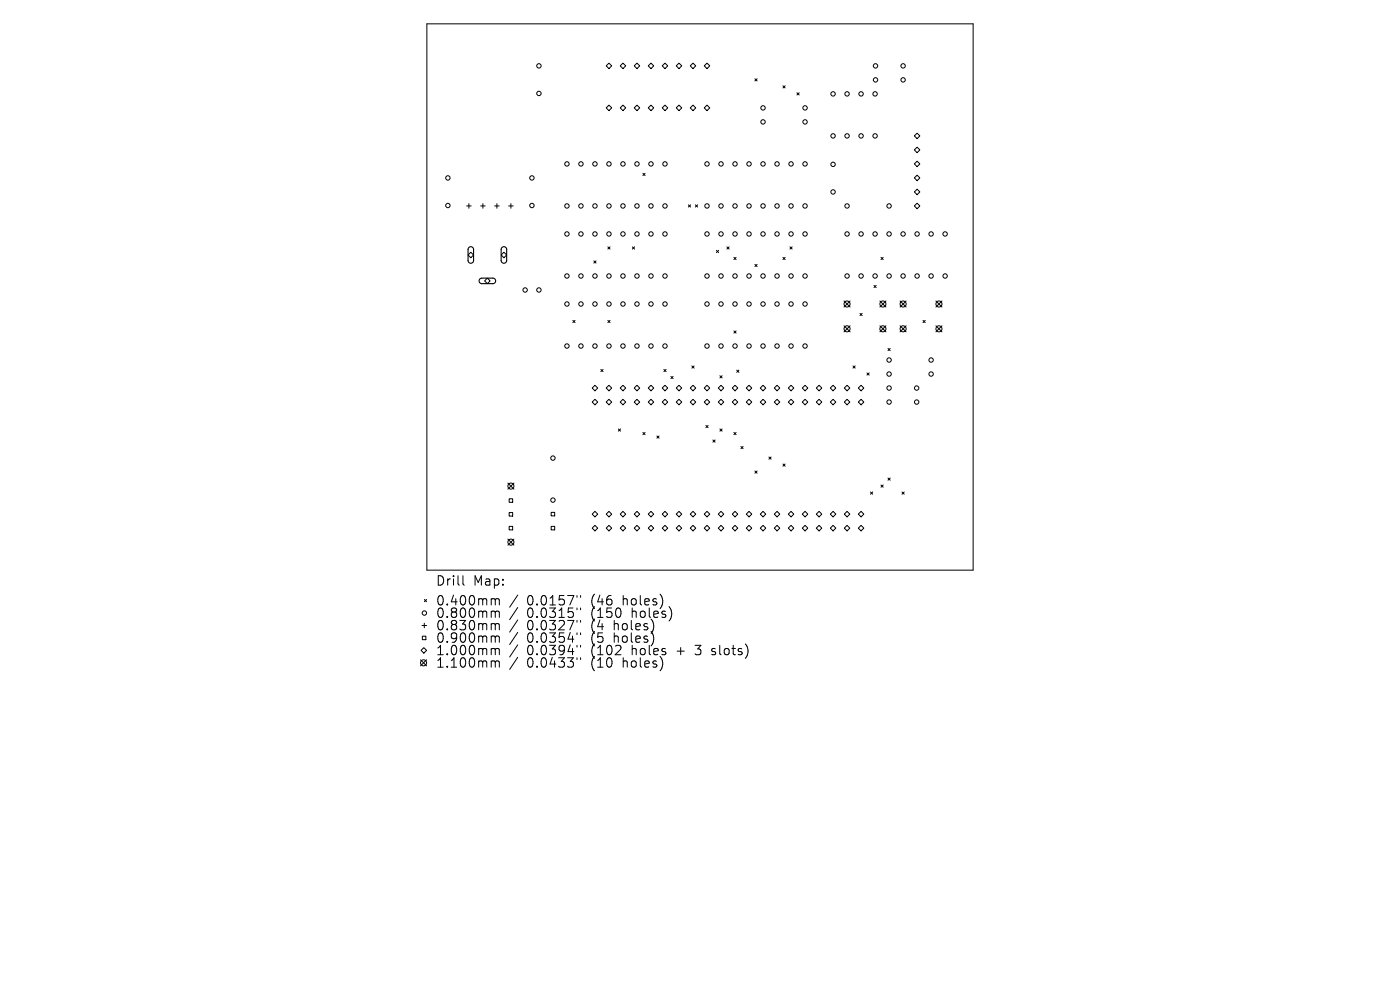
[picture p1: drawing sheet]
<svg xmlns="http://www.w3.org/2000/svg" width="297mm" height="210mm" viewBox="0 0 297 210" stroke-linecap="round" stroke-linejoin="round" font-family="sans-serif">
<defs><g id="words">
<g font-size="2.8">
<text x="92.5" y="124.5">Drill</text>
<text x="100.4" y="124.5">Map:</text>
<text x="92.5" y="128.7">0.400mm</text>
<text x="92.5" y="131.3">0.800mm</text>
<text x="111.7" y="128.7">0.0157&quot;</text>
<text x="111.7" y="131.3">0.0315&quot;</text>
<text x="125.4" y="128.7">(46</text>
<text x="125.4" y="131.3">(150</text>
<text x="132.1" y="128.7">holes)</text>
<text x="134" y="131.3">holes)</text>
<text x="92.5" y="133.9">0.830mm</text>
<text x="92.5" y="136.6">0.900mm</text>
<text x="111.7" y="133.9">0.0327&quot;</text>
<text x="111.7" y="136.6">0.0354&quot;</text>
<text x="125.4" y="133.9">(4</text>
<text x="125.4" y="136.6">(5</text>
<text x="130.2" y="133.9">holes)</text>
<text x="130.2" y="136.6">holes)</text>
<text x="92.5" y="139.2">1.000mm</text>
<text x="92.5" y="141.9">1.100mm</text>
<text x="111.7" y="139.2">0.0394&quot;</text>
<text x="111.7" y="141.9">0.0433&quot;</text>
<text x="125.4" y="139.2">(102</text>
<text x="125.4" y="141.9">(10</text>
<text x="132.1" y="141.9">holes)</text>
<text x="134" y="139.2">holes</text>
<text x="143.7" y="139.2">+</text>
<text x="147.8" y="139.2">3</text>
<text x="151.3" y="139.2">slots)</text>
</g>
</g></defs>
<g fill="none" stroke="#000" stroke-width=".21">
<path d="M90.6 5.1h115.8v115.8h-115.8zM129.2 13.4l.6 .6-.6 .6-.6-.6zM131.6 14l.6-.6 .5 .6-.5 .6zM134.5 14l.6-.6 .6 .6-.6 .6zM137.5 14l.6-.6 .6 .6-.6 .6zM140.5 14l.6-.6 .6 .6-.6 .6zM143.5 14l.5-.6 .6 .6-.6 .6zM146.4 14l.6-.6 .6 .6-.6 .6zM149.4 14l.6-.6 .6 .6-.6 .6zM160.2 16.7l.4 .5M160.6 16.7l-.4 .5M166.1 18.2l.5 .5"/>
<path d="M166.6 18.2l-.5 .5M169.1 19.7l.4 .4M169.5 19.7l-.4 .4M129.2 22.3l.6 .6-.6 .6-.6-.6zM131.6 22.9l.6-.6 .5 .6-.5 .6zM134.5 22.9l.6-.6 .6 .6-.6 .6zM136.4 36.8l.4 .4M136.8 36.8l-.4 .4M137.5 22.9l.6-.6 .6 .6-.6 .6zM140.5 22.9l.6-.6 .6 .6-.6 .6zM143.5 22.9l.5-.6 .6 .6-.6 .6zM146.4 22.9l.6-.6 .6 .6-.6 .6z"/>
<path d="M149.4 22.9l.6-.6 .6 .6-.6 .6zM194 28.8l.6-.6 .5 .6-.5 .6zM194 31.8l.6-.6 .5 .6-.5 .6zM194.6 34.2l.5 .6-.5 .6-.6-.6zM194.6 37.2l.5 .5-.5 .6-.6-.6zM99 43.7h1M99.5 43.2v1M99.9 53.5l.6 .6-.6 .6-.6-.6zM102 43.7h.9M102.4 43.2v1M102.8 59.6l.6-.6 .6 .6-.6 .6zM104.9 43.7h1"/>
<path d="M105.4 43.2v1M106.3 54.1l.6-.6 .6 .6-.6 .6zM107.9 43.7h1M108.4 43.2v1M126 55.3l.4 .5M126.4 55.3l-.4 .5M129 52.4l.4 .4M129.4 52.4l-.4 .4M134.2 52.4l.4 .4M134.6 52.4l-.4 .4M146 43.5l.5 .4M146.5 43.5l-.5 .4"/>
<path d="M147.5 43.5l.5 .4M148 43.5l-.5 .4M152 53.1l.4 .5M152.4 53.1l-.4 .5M154.2 52.4l.5 .4M154.7 52.4l-.5 .4M155.7 54.6l.5 .5M156.2 54.6l-.5 .5M160.2 56.1l.4 .5M160.6 56.1l-.4 .5M166.1 54.6l.5 .5M166.6 54.6l-.5 .5"/>
<path d="M167.6 52.4l.4 .4M168 52.4l-.4 .4M186.9 54.6l.5 .5M187.4 54.6l-.5 .5M194 40.7l.6-.6 .5 .6-.5 .6zM194 43.7l.6-.6 .5 .6-.5 .6zM121.5 68l.5 .4M122 68l-.5 .4M127.5 78.4l.4 .4M127.9 78.4l-.4 .4M129 68l.4 .4M129.4 68l-.4 .4"/>
<path d="M140.8 78.4l.5 .4M141.3 78.4l-.5 .4M142.3 79.9l.5 .4M142.8 79.9l-.5 .4M146.8 77.6l.4 .5M147.2 77.6l-.4 .5M152.7 79.7l.5 .5M153.2 79.7l-.5 .5M155.7 70.2l.5 .5M156.2 70.2l-.5 .5M156.3 78.5l.5 .5M156.8 78.5l-.5 .5"/>
<path d="M179.1 63.8l1.2 1.3M179.1 69.1l1.2 1.3M180.3 63.8l-1.2 1.3M180.3 69.1l-1.2 1.3M181 77.6l.4 .5M181.4 77.6l-.4 .5M182.4 66.5l.5 .5M182.9 66.5l-.5 .5M183.9 79.1l.5 .5M184.4 79.1l-.5 .5M185.4 60.5l.5 .5M185.9 60.5l-.5 .5"/>
<path d="M186.7 63.8l1.2 1.3M186.7 69.1l1.2 1.3M187.9 63.8l-1.2 1.3M187.9 69.1l-1.2 1.3M188.4 73.9l.5 .5M188.9 73.9l-.5 .5M190.9 63.8l1.3 1.3M190.9 69.1l1.3 1.3M192.2 63.8l-1.3 1.3M192.2 69.1l-1.3 1.3M195.8 68l.5 .4M196.3 68l-.5 .4"/>
<path d="M198.5 63.8l1.3 1.3M198.5 69.1l1.3 1.3M199.8 63.8l-1.3 1.3M199.8 69.1l-1.3 1.3M125.6 82.3l.6-.6 .6 .6-.6 .6zM125.6 85.3l.6-.6 .6 .6-.6 .6zM129.2 81.7l.6 .6-.6 .6-.6-.6zM129.2 84.7l.6 .6-.6 .6-.6-.6zM131.2 91l.4 .5M131.6 91l-.4 .5M132.2 81.7l.5 .6-.5 .6-.6-.6zM132.2 84.7l.5 .6-.5 .6-.6-.6z"/>
<path d="M134.5 82.3l.6-.6 .6 .6-.6 .6zM134.5 85.3l.6-.6 .6 .6-.6 .6zM136.4 91.7l.4 .5M136.8 91.7l-.4 .5M137.5 85.3l.6-.6 .6 .6-.6 .6zM138.1 81.7l.6 .6-.6 .6-.6-.6zM139.4 92.5l.4 .5M139.8 92.5l-.4 .5M140.5 82.3l.6-.6 .6 .6-.6 .6zM140.5 85.3l.6-.6 .6 .6-.6 .6zM143.5 82.3l.5-.6 .6 .6-.6 .6zM143.5 85.3l.5-.6 .6 .6-.6 .6z"/>
<path d="M146.4 82.3l.6-.6 .6 .6-.6 .6zM146.4 85.3l.6-.6 .6 .6-.6 .6zM149.8 90.3l.4 .4M150 81.7l.6 .6-.6 .6-.6-.6zM150 84.7l.6 .6-.6 .6-.6-.6zM150.2 90.3l-.4 .4M151.2 93.3l.5 .5M151.7 93.3l-.5 .5M152.4 82.3l.6-.6 .5 .6-.5 .6zM152.4 85.3l.6-.6 .5 .6-.5 .6zM152.7 91l.5 .5M153.2 91l-.5 .5"/>
<path d="M155.3 82.3l.6-.6 .6 .6-.6 .6zM155.3 85.3l.6-.6 .6 .6-.6 .6zM155.7 91.7l.5 .5M156.2 91.7l-.5 .5M157.2 94.7l.4 .5M157.6 94.7l-.4 .5M158.9 81.7l.6 .6-.6 .6-.6-.6zM158.9 84.7l.6 .6-.6 .6-.6-.6zM160.2 99.9l.4 .5M160.6 99.9l-.4 .5M161.9 81.7l.6 .6-.6 .6-.6-.6zM161.9 84.7l.6 .6-.6 .6-.6-.6z"/>
<path d="M163.1 96.9l.5 .5M163.6 96.9l-.5 .5M164.3 82.3l.5-.6 .6 .6-.6 .6zM164.3 85.3l.5-.6 .6 .6-.6 .6zM166.1 98.4l.5 .5M166.6 98.4l-.5 .5M167.2 82.3l.6-.6 .6 .6-.6 .6zM167.2 85.3l.6-.6 .6 .6-.6 .6zM170.8 81.7l.6 .6-.6 .6-.6-.6zM170.8 84.7l.6 .6-.6 .6-.6-.6zM173.8 81.7l.5 .6-.5 .6-.6-.6zM173.8 84.7l.5 .6-.5 .6-.6-.6z"/>
<path d="M176.7 81.7l.6 .6-.6 .6-.6-.6zM176.7 84.7l.6 .6-.6 .6-.6-.6zM179.1 82.3l.6-.6 .6 .6-.6 .6zM179.1 85.3l.6-.6 .6 .6-.6 .6zM182.7 81.7l.6 .6-.6 .6-.6-.6zM182.7 84.7l.6 .6-.6 .6-.6-.6zM107.7 102.5l1.3 1.3M107.7 114.4l1.3 1.2M108 105.8h.8v.8h-.8zM108 108.7h.8v.8h-.8zM108 111.7h.8v.7h-.8zM109 102.5l-1.3 1.3"/>
<path d="M109 114.4l-1.3 1.2M116.9 108.7h.8v.7h-.8zM116.9 111.7h.8v.7h-.8zM125.6 109.1l.6-.6 .6 .6-.6 .5zM125.6 112l.6-.6 .6 .6-.6 .6zM129.2 108.5l.6 .6-.6 .5-.6-.5zM129.2 111.4l.6 .6-.6 .6-.6-.6zM131.6 109.1l.6-.6 .5 .6-.5 .5zM131.6 112l.6-.6 .5 .6-.5 .6zM134.5 109.1l.6-.6 .6 .6-.6 .5zM134.5 112l.6-.6 .6 .6-.6 .6zM137.5 112l.6-.6 .6 .6-.6 .6z"/>
<path d="M138.1 108.5l.6 .6-.6 .5-.6-.5zM140.5 109.1l.6-.6 .6 .6-.6 .5zM140.5 112l.6-.6 .6 .6-.6 .6zM143.5 109.1l.5-.6 .6 .6-.6 .5zM143.5 112l.5-.6 .6 .6-.6 .6zM146.4 109.1l.6-.6 .6 .6-.6 .5zM146.4 112l.6-.6 .6 .6-.6 .6zM149.4 112l.6-.6 .6 .6-.6 .6zM150 108.5l.6 .6-.6 .5-.6-.5zM152.4 109.1l.6-.6 .5 .6-.5 .5zM152.4 112l.6-.6 .5 .6-.5 .6zM155.3 109.1l.6-.6 .6 .6-.6 .5z"/>
<path d="M155.3 112l.6-.6 .6 .6-.6 .6zM158.9 108.5l.6 .6-.6 .5-.6-.5zM158.9 111.4l.6 .6-.6 .6-.6-.6zM161.3 112l.6-.6 .6 .6-.6 .6zM161.9 108.5l.6 .6-.6 .5-.6-.5zM164.3 109.1l.5-.6 .6 .6-.6 .5zM164.3 112l.5-.6 .6 .6-.6 .6zM167.2 109.1l.6-.6 .6 .6-.6 .5zM167.2 112l.6-.6 .6 .6-.6 .6zM170.2 112l.6-.6 .6 .6-.6 .6zM170.8 108.5l.6 .6-.6 .5-.6-.5zM173.2 112l.6-.6 .5 .6-.5 .6z"/>
<path d="M173.8 108.5l.5 .6-.5 .5-.6-.5zM176.1 112l.6-.6 .6 .6-.6 .6zM176.7 108.5l.6 .6-.6 .5-.6-.5zM179.1 109.1l.6-.6 .6 .6-.6 .5zM179.1 112l.6-.6 .6 .6-.6 .6zM182.1 112l.6-.6 .6 .6-.6 .6zM182.7 108.5l.6 .6-.6 .5-.6-.5zM184.7 104.4l.4 .4M185.1 104.4l-.4 .4M186.9 102.9l.5 .5M187.4 102.9l-.5 .5M188.4 101.4l.5 .5"/>
<path d="M188.9 101.4l-.5 .5M191.4 104.4l.4 .4M191.8 104.4l-.4 .4M89.2 140l1.3 1.2M89.3 138l.6-.6 .6 .6-.6 .5zM89.5 132.7h1M89.6 135h.7v.7h-.7zM90 132.2v1M90 127.2l.5 .4M90.5 127.2l-.5 .4M90.5 140l-1.3 1.2M98.2 122.1v1.7l.3 .3"/>
<path d="M104.8 127l.3 .3M104.8 129.6l.3 .3M104.8 132.3l.3 .3M104.8 134.9l.3 .3M104.8 137.6l.3 .2M105.1 127.3v1M105.1 129.9v1.1M105.1 132.6v1M105.1 135.2v1M105.1 137.8v1.1M105.1 127.3l.3-.3 .4 .1 .1 1.2M105.1 129.9l.3-.3 .4 .1 .1 1.3"/>
<path d="M105.1 132.6l.3-.3 .4 .1 .1 1.2M105.1 135.2l.3-.3 .4 .1 .1 1.2M105.1 137.8l.3-.2 .4 .1 .1 1.2M109.8 126.2l-1.7 2.6M109.8 128.9l-1.7 2.5M109.8 131.5l-1.7 2.6M109.8 134.2l-1.7 2.5M109.8 136.8l-1.7 2.6M109.8 139.4l-1.7 2.6M122.4 126.3v.4M122.4 129v.4M122.4 131.6v.4"/>
<path d="M122.4 134.2v.4M122.4 136.9v.4M122.4 139.5v.4M123.2 126.3v.4M123.2 129v.4M123.2 131.6v.4M123.2 134.2v.4M123.2 136.9v.4M123.2 139.5v.4M138.6 134.8v1.4M138.7 132.7l-.1 .8M140.5 126.9v1.3"/>
<path d="M142.4 129.5v1.4M104.8 140.2l.3 .3M105.1 140.5v1M105.1 140.5l.3-.3 .4 .1 .1 1.2M140.5 140.1v1.3"/>
<circle cx="114.3" cy="14" r=".47"/>
<circle cx="114.3" cy="19.8" r=".47"/>
<circle cx="176.7" cy="19.9" r=".47"/>
<circle cx="179.7" cy="19.9" r=".47"/>
<circle cx="182.7" cy="19.9" r=".47"/>
<circle cx="185.6" cy="19.9" r=".47"/>
<circle cx="185.7" cy="16.9" r=".47"/>
<circle cx="185.7" cy="14" r=".47"/>
<circle cx="191.6" cy="16.9" r=".47"/>
<circle cx="191.6" cy="14" r=".47"/>
<circle cx="95" cy="37.7" r=".47"/>
<circle cx="112.8" cy="37.7" r=".47"/>
<circle cx="120.3" cy="34.8" r=".47"/>
<circle cx="123.2" cy="34.8" r=".47"/>
<circle cx="126.2" cy="34.8" r=".47"/>
<circle cx="129.2" cy="34.8" r=".47"/>
<circle cx="132.2" cy="34.8" r=".47"/>
<circle cx="135.1" cy="34.8" r=".47"/>
<circle cx="138.1" cy="34.8" r=".47"/>
<circle cx="141.1" cy="34.8" r=".47"/>
<circle cx="150" cy="34.8" r=".47"/>
<circle cx="153" cy="34.8" r=".47"/>
<circle cx="155.9" cy="34.8" r=".47"/>
<circle cx="158.9" cy="34.8" r=".47"/>
<circle cx="161.9" cy="34.8" r=".47"/>
<circle cx="161.9" cy="25.9" r=".47"/>
<circle cx="161.9" cy="22.9" r=".47"/>
<circle cx="164.8" cy="34.8" r=".47"/>
<circle cx="167.8" cy="34.8" r=".47"/>
<circle cx="170.8" cy="22.9" r=".47"/>
<circle cx="170.8" cy="34.8" r=".47"/>
<circle cx="170.8" cy="25.9" r=".47"/>
<circle cx="176.7" cy="28.8" r=".47"/>
<circle cx="176.7" cy="34.9" r=".47"/>
<circle cx="179.7" cy="28.8" r=".47"/>
<circle cx="182.7" cy="28.8" r=".47"/>
<circle cx="185.6" cy="28.8" r=".47"/>
<circle cx="95" cy="43.6" r=".47"/>
<circle cx="112.8" cy="43.6" r=".47"/>
<circle cx="120.3" cy="49.6" r=".47"/>
<circle cx="120.3" cy="58.5" r=".47"/>
<circle cx="120.3" cy="43.7" r=".47"/>
<circle cx="123.2" cy="49.6" r=".47"/>
<circle cx="123.2" cy="58.5" r=".47"/>
<circle cx="123.2" cy="43.7" r=".47"/>
<circle cx="126.2" cy="49.6" r=".47"/>
<circle cx="126.2" cy="58.5" r=".47"/>
<circle cx="126.2" cy="43.7" r=".47"/>
<circle cx="129.2" cy="49.6" r=".47"/>
<circle cx="129.2" cy="58.5" r=".47"/>
<circle cx="129.2" cy="43.7" r=".47"/>
<circle cx="132.2" cy="49.6" r=".47"/>
<circle cx="132.2" cy="58.5" r=".47"/>
<circle cx="132.2" cy="43.7" r=".47"/>
<circle cx="135.1" cy="49.6" r=".47"/>
<circle cx="135.1" cy="58.5" r=".47"/>
<circle cx="135.1" cy="43.7" r=".47"/>
<circle cx="138.1" cy="49.6" r=".47"/>
<circle cx="138.1" cy="58.5" r=".47"/>
<circle cx="138.1" cy="43.7" r=".47"/>
<circle cx="141.1" cy="49.6" r=".47"/>
<circle cx="141.1" cy="58.5" r=".47"/>
<circle cx="141.1" cy="43.7" r=".47"/>
<circle cx="150" cy="49.6" r=".47"/>
<circle cx="150" cy="58.5" r=".47"/>
<circle cx="150" cy="43.7" r=".47"/>
<circle cx="153" cy="49.6" r=".47"/>
<circle cx="153" cy="58.5" r=".47"/>
<circle cx="153" cy="43.7" r=".47"/>
<circle cx="155.9" cy="49.6" r=".47"/>
<circle cx="155.9" cy="58.5" r=".47"/>
<circle cx="155.9" cy="43.7" r=".47"/>
<circle cx="158.9" cy="49.6" r=".47"/>
<circle cx="158.9" cy="58.5" r=".47"/>
<circle cx="158.9" cy="43.7" r=".47"/>
<circle cx="161.9" cy="49.6" r=".47"/>
<circle cx="161.9" cy="58.5" r=".47"/>
<circle cx="161.9" cy="43.7" r=".47"/>
<circle cx="164.8" cy="49.6" r=".47"/>
<circle cx="164.8" cy="58.5" r=".47"/>
<circle cx="164.8" cy="43.7" r=".47"/>
<circle cx="167.8" cy="49.6" r=".47"/>
<circle cx="167.8" cy="58.5" r=".47"/>
<circle cx="167.8" cy="43.7" r=".47"/>
<circle cx="170.8" cy="49.6" r=".47"/>
<circle cx="170.8" cy="58.5" r=".47"/>
<circle cx="170.8" cy="43.7" r=".47"/>
<circle cx="176.7" cy="40.7" r=".47"/>
<circle cx="179.7" cy="49.6" r=".47"/>
<circle cx="179.7" cy="58.5" r=".47"/>
<circle cx="179.7" cy="43.7" r=".47"/>
<circle cx="182.7" cy="49.6" r=".47"/>
<circle cx="182.7" cy="58.5" r=".47"/>
<circle cx="185.6" cy="49.6" r=".47"/>
<circle cx="185.6" cy="58.5" r=".47"/>
<circle cx="188.6" cy="49.6" r=".47"/>
<circle cx="188.6" cy="58.5" r=".47"/>
<circle cx="188.6" cy="43.7" r=".47"/>
<circle cx="191.6" cy="49.6" r=".47"/>
<circle cx="191.6" cy="58.5" r=".47"/>
<circle cx="194.6" cy="49.6" r=".47"/>
<circle cx="194.6" cy="58.5" r=".47"/>
<circle cx="197.5" cy="49.6" r=".47"/>
<circle cx="197.5" cy="58.5" r=".47"/>
<circle cx="200.5" cy="49.6" r=".47"/>
<circle cx="200.5" cy="58.5" r=".47"/>
<circle cx="111.4" cy="61.5" r=".47"/>
<circle cx="114.3" cy="61.5" r=".47"/>
<circle cx="120.3" cy="64.5" r=".47"/>
<circle cx="120.3" cy="73.4" r=".47"/>
<circle cx="123.2" cy="64.5" r=".47"/>
<circle cx="123.2" cy="73.4" r=".47"/>
<circle cx="126.2" cy="64.5" r=".47"/>
<circle cx="126.2" cy="73.4" r=".47"/>
<circle cx="129.2" cy="64.5" r=".47"/>
<circle cx="129.2" cy="73.4" r=".47"/>
<circle cx="132.2" cy="64.5" r=".47"/>
<circle cx="132.2" cy="73.4" r=".47"/>
<circle cx="135.1" cy="64.5" r=".47"/>
<circle cx="135.1" cy="73.4" r=".47"/>
<circle cx="138.1" cy="64.5" r=".47"/>
<circle cx="138.1" cy="73.4" r=".47"/>
<circle cx="141.1" cy="64.5" r=".47"/>
<circle cx="141.1" cy="73.4" r=".47"/>
<circle cx="150" cy="64.5" r=".47"/>
<circle cx="150" cy="73.4" r=".47"/>
<circle cx="153" cy="64.5" r=".47"/>
<circle cx="153" cy="73.4" r=".47"/>
<circle cx="155.9" cy="64.5" r=".47"/>
<circle cx="155.9" cy="73.4" r=".47"/>
<circle cx="158.9" cy="64.5" r=".47"/>
<circle cx="158.9" cy="73.4" r=".47"/>
<circle cx="161.9" cy="64.5" r=".47"/>
<circle cx="161.9" cy="73.4" r=".47"/>
<circle cx="164.8" cy="64.5" r=".47"/>
<circle cx="164.8" cy="73.4" r=".47"/>
<circle cx="167.8" cy="64.5" r=".47"/>
<circle cx="167.8" cy="73.4" r=".47"/>
<circle cx="170.8" cy="64.5" r=".47"/>
<circle cx="170.8" cy="73.4" r=".47"/>
<circle cx="179.7" cy="64.5" r=".64"/>
<circle cx="179.7" cy="69.8" r=".64"/>
<circle cx="187.3" cy="64.5" r=".64"/>
<circle cx="187.3" cy="69.8" r=".64"/>
<circle cx="188.6" cy="79.3" r=".47"/>
<circle cx="188.6" cy="76.4" r=".47"/>
<circle cx="191.6" cy="64.5" r=".64"/>
<circle cx="191.6" cy="69.8" r=".64"/>
<circle cx="197.5" cy="79.3" r=".47"/>
<circle cx="197.5" cy="76.4" r=".47"/>
<circle cx="199.2" cy="64.5" r=".64"/>
<circle cx="199.2" cy="69.8" r=".64"/>
<circle cx="117.3" cy="97.2" r=".47"/>
<circle cx="188.6" cy="85.3" r=".47"/>
<circle cx="188.6" cy="82.3" r=".47"/>
<circle cx="194.5" cy="82.3" r=".47"/>
<circle cx="194.5" cy="85.3" r=".47"/>
<circle cx="108.4" cy="115" r=".64"/>
<circle cx="108.4" cy="103.1" r=".64"/>
<circle cx="117.3" cy="106.1" r=".47"/>
<circle cx="90" cy="130" r=".47"/>
<circle cx="89.9" cy="140.6" r=".64"/>
</g>
<path d="M99.5 52.5l.6-.1 .4 .4v2.6l-.5 .4-.5-.1-.2-.3v-2.5zM101.8 59.2l.4-.2h2.5l.3 .3 .1 .4-.4 .5h-2.6l-.4-.4zM106.5 52.5l.6-.1 .4 .4v2.6l-.5 .4-.4-.1-.3-.3v-2.5z" fill="none" stroke="#000" stroke-width=".23"/>
<use href="#words"/>
</svg>
